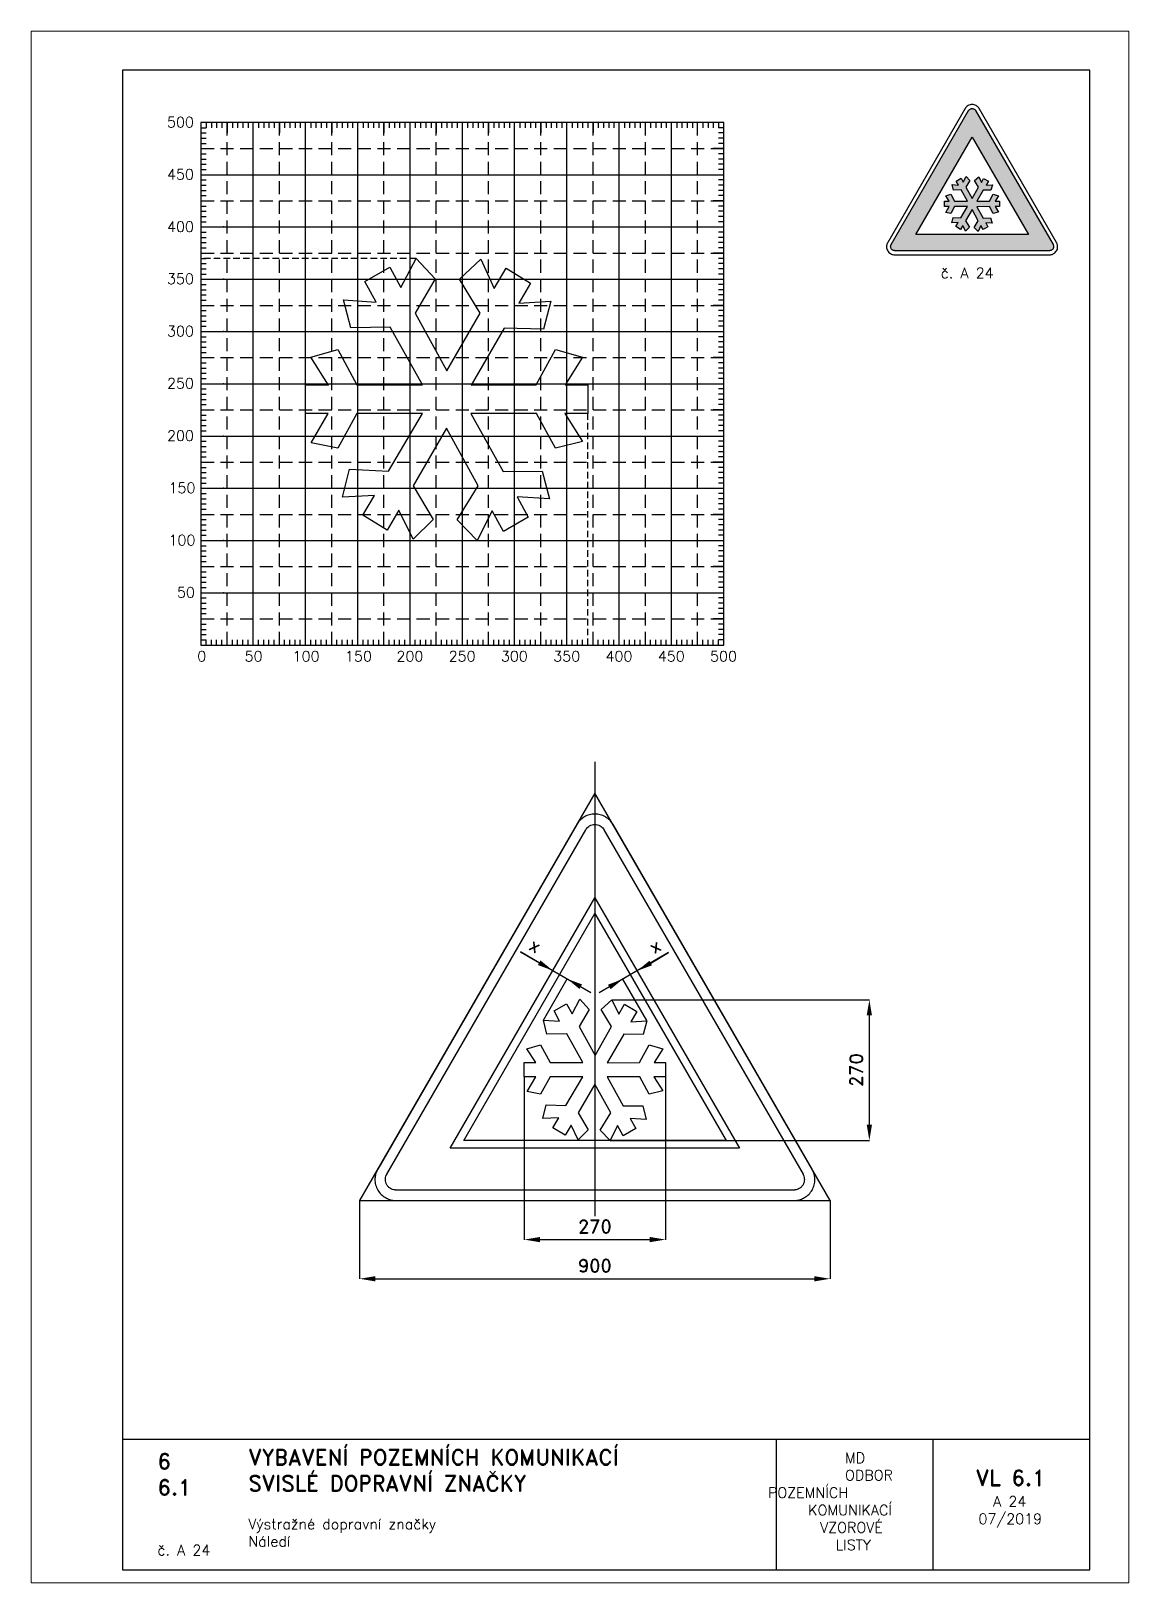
# Paper-space layout 'A 24' of a CAD drawing. Header units: millimetres. Extents: x 0 to 210, y 0 to 297.
# The model-space entities are those that its viewports show. They can reach past a viewport. Long polylines and large blocks are cut down to what shows.
import ezdxf

# ---------------------------------------------------------------- set-up
doc = ezdxf.new("R2010")
doc.units = ezdxf.units.MM
doc.header["$LTSCALE"] = 5
doc.linetypes.add('ČERCHOVANÁX2', pattern=[2, 1, -0.5, 0, -0.5])
doc.linetypes.add('ČÁRKOVANÁX2', pattern=[1.5, 1, -0.5])
for name, color, linetype in [('Kóty', 2, 'Continuous'), ('Pomocná', 2, 'Continuous'), ('Rozpiska', 7, 'Continuous'), ('Značka', 7, 'Continuous')]:
    doc.layers.add(name, color=color, linetype=linetype)
doc.layers.add('Rámeček', color=6, linetype='Continuous', plot=False)
doc.styles.get("Standard").update_dxf_attribs({"font": 'romand.shx', "height": 25})
doc.dimstyles.get("Standard").update_dxf_attribs({"dimtxt": 25, "dimasz": 30, "dimexe": 0.18, "dimexo": 0.0625, "dimgap": 12.5, "dimtad": 1, "dimdec": 0, "dimzin": 0, "dimdsep": 46, "dimtxsty": 'Standard', "dimcen": 0.09, "dimadec": 0, "dimazin": 0, "dimtfac": 1, "dimtdec": 0, "dimtofl": 0, "dimtmove": 0, "dimatfit": 3, "dimfxl": 1, "dimtolj": 1, "dimtzin": 0, "dimarcsym": 0})

psp = doc.layouts.new('A 24')

# ---------------------------------------------------------------- texts
at = {"layer": 'Pomocná', "char_height": 2, "attachment_point": 1}
for s, insert in [('\\pi1.41968;500', (24.59, 280.57)), ('\\pi1.41968;450', (24.59, 270.57)), ('\\pi1.41968;400', (24.59, 260.57)), ('\\pi1.41968;350', (24.59, 250.57)), ('\\pi1.41968;300', (24.59, 240.57)), ('\\pi1.41968;250', (24.59, 230.57)), ('\\pi1.41968;200', (24.59, 220.57)), ('\\pi1.70539;150', (24.59, 210.57)), ('\\pi1.70539;100', (24.59, 200.57)), ('\\pi3.32444;50', (24.59, 190.57)), ('\\pi2.6146;0', (29.18, 178.35)), ('\\pi1.66222;50', (39.19, 178.35)), ('\\pi0.85269;100', (49.18, 178.35)), ('\\pi0.85269;150', (59.21, 178.35)), ('\\pi0.70984;200', (69.18, 178.35)), ('\\pi0.70984;250', (79.17, 178.35)), ('\\pi0.70984;300', (89.16, 178.35)), ('\\pi0.70984;350', (99.18, 178.35)), ('\\pi0.70984;400', (109.17, 178.35)), ('\\pi0.70984;450', (119.18, 178.35)), ('\\pi0.70984;500', (129.17, 178.35))]:
    psp.add_mtext_dynamic_manual_height_columns(s, width=6.5625, gutter_width=100, heights=[0], dxfattribs=dict(at, insert=insert))
at = {"layer": 'Rozpiska', "color": 7, "attachment_point": 1}
for s, width, heights, insert, char_height in [('{\\C6;č. A 24}', 12.0077, [2.67], (174, 251.69), 2), ('6', 149.0422, [0], (24.17, 24.77), 3), ('{\\C6;VYBAVENÍ POZEMNÍCH KOMUNIKACÍ\\P}SVISLÉ DOPRAVNÍ ZNAČKY{\\H1.34524x; }', 149.0422, [0], (41.56, 25.56), 3), ('\\pi14.7414;{\\C6;MD\\P\\pi2.36044;}ODBOR POZEMNÍCH{\\H1.57143x; }\\P\\pi7.69378;KOMUNIKACÍ{\\H1.5x; }\\P\\pi9.97949;{\\C6;VZOROVÉ\\H1.47619x; \\H0.67742x;\\P\\pi12.93187;LISTY\\H1.26984x; }', 33.1018, [0], (140.95, 24.95), 2), ('\\pi1.03113;{\\H1.5x;\\C6;VL 6.1\\P\\pi4.36444;\\H0.66667x;A 24\\H1.66666x; \\H0.6x;\\P\\pi1.5549;07/2019\\H1.80159x; }', 16.0623, [0], (179.66, 21.61), 2), ('6.1', 149.0422, [0], (24.17, 19.78), 3), ('{\\C6;Výstražné dopravní značky\\P}Náledí{\\H1.83333x; }', 149.0422, [0], (41.56, 12.29), 2), ('{\\C6;č. A 24}', 12.3298, [2.67], (24.17, 7.28), 2)]:
    psp.add_mtext_dynamic_manual_height_columns(s, width=width, gutter_width=100, heights=heights, dxfattribs=dict(at, insert=insert, char_height=char_height))

msp = doc.modelspace()

# ---------------------------------------------------------------- texts
at = {"layer": 'Kóty', "char_height": 25, "attachment_point": 5}
for insert, rotation in [((306.5, 487.8), 329.9999), ((535.1, 487), 30.0001)]:
    msp.add_mtext('\\A1;x', dxfattribs=dict(at, insert=insert, rotation=rotation))

# ---------------------------------------------------------------- blocks, each defined once
blk = doc.blocks.new('*D0')
at = {"layer": 'Defpoints', "color": 0, "transparency": 16777216}
for p in [(285.7, 236.7), (555.7, 236.7), (555.7, -74.9)]:
    blk.add_point(p, dxfattribs=at)
at = {"layer": 'Kóty', "color": 0, "lineweight": -2, "transparency": 16777216}
for p, q in [((285.7, 236.6), (285.7, -75.1)), ((555.7, 236.6), (555.7, -75.1)), ((315.7, -74.9), (525.7, -74.9))]:
    blk.add_line(p, q, dxfattribs=at)
at = {"layer": 'Kóty', "color": 0, "transparency": 16777216}
for points in [[(315.7, -69.9), (315.7, -79.9), (285.7, -74.9)], [(525.7, -69.9), (525.7, -79.9), (555.7, -74.9)]]:
    blk.add_solid(points, dxfattribs=at)
at = {"layer": 'Kóty', "color": 0, "transparency": 16777216, "insert": (420.7, -49.9), "char_height": 25, "attachment_point": 5}
blk.add_mtext('\\A1;270', dxfattribs=at)
blk = doc.blocks.new('*D1')
at = {"layer": 'Defpoints', "color": 0, "transparency": 16777216}
for p in [(-29.3, 0), (870.7, 0), (870.7, -149.9)]:
    blk.add_point(p, dxfattribs=at)
at = {"layer": 'Kóty', "color": 0, "lineweight": -2, "transparency": 16777216}
for p, q in [((-29.3, -0.1), (-29.3, -150.1)), ((870.7, -0.1), (870.7, -150.1)), ((0.7, -149.9), (840.7, -149.9))]:
    blk.add_line(p, q, dxfattribs=at)
at = {"layer": 'Kóty', "color": 0, "transparency": 16777216}
for points in [[(0.7, -144.9), (0.7, -154.9), (-29.3, -149.9)], [(840.7, -144.9), (840.7, -154.9), (870.7, -149.9)]]:
    blk.add_solid(points, dxfattribs=at)
at = {"layer": 'Kóty', "color": 0, "transparency": 16777216, "insert": (420.7, -124.9), "char_height": 25, "attachment_point": 5}
blk.add_mtext('\\A1;900', dxfattribs=at)
blk = doc.blocks.new('*D2')
at = {"layer": 'Defpoints', "color": 0, "transparency": 16777216}
for p in [(453.4, 384.2), (945.7, 384.2), (450, 115)]:
    blk.add_point(p, dxfattribs=at)
at = {"layer": 'Kóty', "color": 0, "lineweight": -2, "transparency": 16777216}
for p, q in [((453.5, 384.2), (945.9, 384.2)), ((945.7, 145), (945.7, 354.2)), ((450, 115), (945.9, 115))]:
    blk.add_line(p, q, dxfattribs=at)
at = {"layer": 'Kóty', "color": 0, "transparency": 16777216}
for points in [[(940.7, 354.2), (950.7, 354.2), (945.7, 384.2)], [(940.7, 145), (950.7, 145), (945.7, 115)]]:
    blk.add_solid(points, dxfattribs=at)
at = {"layer": 'Kóty', "color": 0, "transparency": 16777216, "insert": (920.7, 249.6), "char_height": 25, "attachment_point": 5, "rotation": 90}
blk.add_mtext('\\A1;270', dxfattribs=at)

# ---------------------------------------------------------------- dimensions: what is measured, and where the dimension line sits
at = {"layer": 'Kóty'}
dim = msp.add_linear_dim(base=(945.7, 384.2), p1=(450, 115), p2=(453.4, 384.2), angle=90, text='270', dimstyle='Standard', dxfattribs=at)
dim.commit()
dim.dimension.update_dxf_attribs({"geometry": '*D2', "text_midpoint": (920.7, 249.6)})
for base, p1, p2, picture, middle in [((555.7, -74.9), (285.7, 236.7), (555.7, 236.7), '*D0', (420.7, -49.9)), ((870.7, -149.9), (-29.3, 0), (870.7, 0), '*D1', (420.7, -124.9))]:
    dim = msp.add_linear_dim(base=base, p1=p1, p2=p2, dimstyle='Standard', dxfattribs=at)
    dim.commit()
    dim.dimension.update_dxf_attribs({"geometry": picture, "text_midpoint": middle})

# ---------------------------------------------------------------- linework, layer by layer
at = {"layer": 'Kóty'}
for p, q in [((278.2, 475.7), (412.8, 398)), ((314.2, 454.9), (278.2, 475.7)), ((561.8, 474.2), (428.6, 397.3)), ((527.5, 454.4), (561.8, 474.2)), ((322.2, 345.3), (367.8, 424.2)), ((520.1, 344.1), (474.1, 423.8))]:
    msp.add_line(p, q, dxfattribs=at)
for points in [[(316.7, 459.3), (311.7, 450.6), (340.2, 439.9)], [(525, 458.7), (530, 450.1), (501.6, 439.4)], [(396.2, 413.4), (391.2, 404.7), (367.7, 424.1)], [(445.8, 412.9), (450.8, 404.3), (474.2, 423.6)]]:
    msp.add_solid(points, dxfattribs=at)
at = {"layer": 'Značka', "color": 6, "linetype": 'ČERCHOVANÁX2', "lineweight": 25, "ltscale": 5}
msp.add_line((420.7, 839.7), (420.7, -30.3), dxfattribs=at)
at = {"layer": 'Značka', "color": 6, "linetype": 'ČÁRKOVANÁX2', "ltscale": 2.5}
for points in [[(870.7, 0), (420.7, 779.4), (-29.3, 0)], [(169.9, 114.9), (420.7, 549.4), (671.5, 114.9)]]:
    msp.add_lwpolyline(points, close=True, dxfattribs=at)
at = {"layer": 'Značka', "color": 5}
msp.add_lwpolyline([(836.1, 60), (455.4, 719.4), (454.2, 721.2, 0.010748), (453.1, 722.9, 0.055773), (447.5, 729.2, 0.055979), (440.7, 734.1, 0.069561), (431.1, 738.1, 0.069791), (420.7, 739.4, 0.069502), (410.4, 738.1, 0.067732), (400.7, 734.1, 0.055944), (393.9, 729.2, 0.061133), (388.4, 722.9, 0.012257), (387.2, 721.2), (386.1, 719.4), (5.4, 60, 0.003576), (4.4, 58.1, 0.010722), (3.5, 56.3, 0.055711), (0.8, 48.4, 0.055985), (0, 40, 0.069591), (1.3, 29.6, 0.069767), (5.4, 20, 0.069481), (11.7, 11.7, 0.067775), (20, 5.4, 0.055964), (27.6, 1.9, 0.061097), (35.8, 0.2, 0.01224), (37.9, 0.1, 0.004081), (40, 0), (801.4, 0, 0.003581), (803.5, 0.1, 0.010743), (805.6, 0.2, 0.055797), (813.8, 1.9, 0.055991), (821.4, 5.4, 0.069582), (829.8, 11.7, 0.069787), (836.1, 20, 0.069497), (840.1, 29.6, 0.067792), (841.4, 40, 0.055928), (840.6, 48.4, 0.060939), (838, 56.3), (837.1, 58.1), (836.1, 60)], format="xyb", dxfattribs=at)
at = {"layer": 'Značka', "color": 1}
msp.add_lwpolyline([(801.4, 20), (40, 20, -0.003586), (39, 20, -0.010756), (37.9, 20.1, -0.05582), (33.8, 20.9, -0.05597), (30, 22.7, -0.06955), (25.8, 25.8, -0.069786), (22.7, 30, -0.069503), (20.7, 34.8, -0.067814), (20, 40, -0.055933), (20.4, 44.2, -0.060881), (21.7, 48.1, -0.012187), (22.2, 49.1, -0.00406), (22.7, 50), (403.4, 709.4), (404, 710.3), (404.5, 711.2, -0.055851), (407.3, 714.3, -0.05603), (410.7, 716.7, -0.069574), (415.5, 718.8, -0.069723), (420.7, 719.4, -0.069439), (425.9, 718.8, -0.067755), (430.7, 716.7, -0.055971), (434.1, 714.3, -0.061159), (436.9, 711.2), (437.5, 710.3), (438, 709.4), (818.8, 50), (819.2, 49.1), (819.7, 48.1, -0.055637), (821, 44.2, -0.055928), (821.4, 40, -0.069571), (820.8, 34.8, -0.069825), (818.8, 30, -0.069532), (815.6, 25.8, -0.067733), (811.4, 22.7, -0.055923), (807.6, 20.9, -0.061121), (803.5, 20.1, -0.012253), (802.5, 20, -0.004086), (801.4, 20)], format="xyb", dxfattribs=at)
msp.add_lwpolyline([(143.9, 100), (420.7, 579.4), (697.5, 100), (143.9, 100)], dxfattribs=at)
at = {"layer": 'Značka', "color": 5}
msp.add_lwpolyline([(489.7, 342), (520.2, 344), (513.3, 317.3), (475.8, 318.1), (444.2, 263.5), (506.3, 263.9), (524.6, 297.7), (550.7, 290.4), (533.9, 263.9), (555.7, 263.9), (555.7, 236.7), (533.7, 236.7), (550.5, 209.6), (524.8, 203.3), (506.5, 236.7), (444, 236.5), (474.7, 180.9), (512.1, 181.3), (519, 154.8), (488, 156.8), (498.8, 137.4), (475, 123.6), (464.2, 143.3), (450, 115), (430.9, 134.8), (450.9, 167.4), (420.4, 222.5), (388.6, 167.4), (407.7, 135), (388.6, 116.2), (375.1, 144.1), (363.9, 125), (340.5, 139.1), (351.7, 158.2), (321, 156.6), (327.6, 183.3), (365.2, 181.5), (397.5, 236.7), (334.9, 236.7), (316.6, 203.3), (291.1, 208.4), (307.5, 236.7), (285.7, 236.7), (285.7, 263.9), (307.7, 263.7), (290.7, 290.4), (316.8, 297.7), (334.9, 263.9), (397.5, 263.9), (366.8, 319.1), (328.9, 318.5), (322.2, 345.2), (353.3, 343.2), (342.5, 362.8), (366.2, 376.4), (377, 356.9), (391.7, 385), (409.8, 365.4), (390.5, 332.6), (421, 277.5), (452.7, 332.6), (433, 365.2), (453.4, 384.2), (466.2, 356.2), (477.5, 375.6), (500.9, 361.3), (489.7, 342)], dxfattribs=at)

msp.set_redraw_order([(e.dxf.handle, doc.entitydb.next_handle()) for e in msp.query("TEXT MTEXT ATTDEF DIMENSION ARC_DIMENSION")])  # texts and dimensions are drawn at this point

# ---------------------------------------------------------------- hatches: boundary and pattern name
at = {"layer": 'Značka'}
h = psp.add_hatch(color=10, dxfattribs=at)
h.dxf.hatch_style = 1
h.paths.add_polyline_path([(169.24, 258.08), (180, 276.72), (190.76, 258.08)], flags=16)
edge = h.paths.add_edge_path()
edge.add_line((194.81, 254.96), (165.19, 254.96))
edge.add_arc((165.28, 257.8), 2.84, 267.4279, 268.2497, ccw=False)
edge.add_arc((165.2, 255.91), 0.947, 264.9636, 267.4286, ccw=False)
edge.add_arc((165.18, 255.69), 0.729, 252.0002, 264.7801, ccw=False)
edge.add_arc((165.18, 255.7), 0.731, 239.2368, 252.0508, ccw=False)
edge.add_arc((165.16, 255.71), 0.734, 224.9741, 240.8881, ccw=False)
edge.add_arc((165.16, 255.71), 0.732, 209.0808, 225.0485, ccw=False)
edge.add_arc((165.15, 255.73), 0.734, 194.8816, 210.7849, ccw=False)
edge.add_arc((165.17, 255.73), 0.753, 179.4178, 194.9358, ccw=False)
edge.add_arc((165.15, 255.76), 0.733, 168.2202, 181.0258, ccw=False)
edge.add_arc((165.09, 255.77), 0.668, 154.3449, 168.2807, ccw=False)
edge.add_arc((165.24, 255.71), 0.836, 152.5643, 155.3573, ccw=False)
edge.add_arc((166.73, 254.94), 2.51, 151.6364, 152.5668, ccw=False)
edge.add_line((164.52, 256.13), (179.33, 281.78))
edge.add_line((179.33, 281.78), (179.35, 281.81))
edge.add_line((179.35, 281.81), (179.37, 281.84))
edge.add_arc((179.97, 281.42), 0.728, 132.0175, 144.8044, ccw=False)
edge.add_arc((179.97, 281.42), 0.731, 119.2221, 132.0499, ccw=False)
edge.add_arc((179.99, 281.43), 0.734, 104.9611, 120.8806, ccw=False)
edge.add_arc((179.99, 281.43), 0.732, 89.0816, 105.0351, ccw=False)
edge.add_arc((180.01, 281.43), 0.734, 74.8911, 90.7799, ccw=False)
edge.add_arc((180.01, 281.41), 0.754, 59.4433, 74.9479, ccw=False)
edge.add_arc((180.03, 281.42), 0.733, 48.2326, 61.0468, ccw=False)
edge.add_arc((180.08, 281.47), 0.665, 34.2949, 48.2941, ccw=False)
edge.add_line((180.63, 281.84), (180.65, 281.81))
edge.add_line((180.65, 281.81), (180.67, 281.78))
edge.add_line((180.67, 281.78), (195.48, 256.13))
edge.add_line((195.48, 256.13), (195.5, 256.1))
edge.add_line((195.5, 256.1), (195.52, 256.06))
edge.add_arc((194.85, 255.75), 0.731, 12.0134, 24.7513, ccw=False)
edge.add_arc((194.85, 255.75), 0.732, -0.7539, 12.0504, ccw=False)
edge.add_arc((194.85, 255.73), 0.734, -15.0136, 0.9053, ccw=False)
edge.add_arc((194.85, 255.73), 0.731, 329.0775, 345.0543, ccw=False)
edge.add_arc((194.84, 255.71), 0.733, 314.8753, 330.7852, ccw=False)
edge.add_arc((194.82, 255.73), 0.754, 299.4286, 314.9281, ccw=False)
edge.add_arc((194.82, 255.7), 0.733, 288.2355, 301.0387, ccw=False)
edge.add_arc((194.84, 255.63), 0.665, 274.3079, 288.2985, ccw=False)
edge.add_arc((194.81, 255.8), 0.831, 272.5156, 275.3236, ccw=False)
edge.add_arc((194.74, 257.45), 2.49, 271.5795, 272.516, ccw=False)
h = psp.add_hatch(color=249, dxfattribs=at)
h.dxf.hatch_style = 1
h.paths.add_polyline_path([(182.68, 267.49), (183.87, 267.56), (183.6, 266.53), (182.14, 266.56), (180.91, 264.44), (183.33, 264.45), (184.04, 265.76), (185.05, 265.48), (184.4, 264.45), (185.25, 264.45), (185.25, 263.39), (184.39, 263.39), (185.05, 262.34), (184.05, 262.09), (183.34, 263.39), (180.9, 263.38), (182.1, 261.22), (183.55, 261.24), (183.82, 260.21), (182.62, 260.28), (183.04, 259.53), (182.11, 259), (181.69, 259.76), (181.14, 258.66), (180.39, 259.43), (181.17, 260.7), (179.99, 262.84), (178.75, 260.7), (179.49, 259.44), (178.75, 258.71), (178.23, 259.79), (177.79, 259.05), (176.88, 259.6), (177.32, 260.34), (176.12, 260.28), (176.38, 261.31), (177.84, 261.25), (179.1, 263.39), (176.66, 263.39), (175.95, 262.09), (174.96, 262.29), (175.6, 263.39), (174.75, 263.39), (174.75, 264.45), (175.61, 264.44), (174.95, 265.48), (175.96, 265.76), (176.66, 264.45), (179.1, 264.45), (177.9, 266.6), (176.43, 266.57), (176.17, 267.61), (177.38, 267.53), (176.96, 268.3), (177.88, 268.82), (178.3, 268.07), (178.87, 269.16), (179.58, 268.4), (178.83, 267.12), (180.01, 264.98), (181.24, 267.12), (180.48, 268.39), (181.27, 269.13), (181.77, 268.04), (182.21, 268.79), (183.12, 268.24)])

# ---------------------------------------------------------------- linework, layer by layer
psp.add_line((32.5, 179.5), (37.5, 179.5))
at = {"layer": 'Pomocná'}
for p, q in [((33.5, 279.5), (33.5, 278.5)), ((34.5, 279.5), (34.5, 278.5)), ((35.5, 279.5), (35.5, 278.5)), ((36.5, 279.5), (36.5, 278.5)), ((37.5, 279.5), (37.5, 277.5)), ((38.5, 279.5), (38.5, 278.5)), ((39.5, 279.5), (39.5, 278.5)), ((40.5, 279.5), (40.5, 278.5)), ((41.5, 279.5), (41.5, 278.5)), ((43.5, 279.5), (43.5, 278.5)), ((44.5, 279.5), (44.5, 278.5)), ((45.5, 279.5), (45.5, 278.5)), ((46.5, 279.5), (46.5, 278.5)), ((47.5, 279.5), (47.5, 277.5)), ((48.5, 279.5), (48.5, 278.5)), ((49.5, 279.5), (49.5, 278.5)), ((50.5, 279.5), (50.5, 278.5)), ((51.5, 279.5), (51.5, 278.5)), ((53.5, 279.5), (53.5, 278.5)), ((54.5, 279.5), (54.5, 278.5)), ((55.5, 279.5), (55.5, 278.5)), ((56.5, 279.5), (56.5, 278.5)), ((57.5, 279.5), (57.5, 277.5)), ((58.5, 279.5), (58.5, 278.5)), ((59.5, 279.5), (59.5, 278.5)), ((60.5, 279.5), (60.5, 278.5)), ((61.5, 279.5), (61.5, 278.5)), ((63.5, 279.5), (63.5, 278.5)), ((64.5, 279.5), (64.5, 278.5)), ((65.5, 279.5), (65.5, 278.5)), ((66.5, 279.5), (66.5, 278.5)), ((67.5, 279.5), (67.5, 277.5)), ((68.5, 279.5), (68.5, 278.5)), ((69.5, 279.5), (69.5, 278.5)), ((70.5, 279.5), (70.5, 278.5)), ((71.5, 279.5), (71.5, 278.5)), ((73.5, 279.5), (73.5, 278.5)), ((74.5, 279.5), (74.5, 278.5)), ((75.5, 279.5), (75.5, 278.5)), ((76.5, 279.5), (76.5, 278.5)), ((77.5, 279.5), (77.5, 277.5)), ((78.5, 279.5), (78.5, 278.5)), ((79.5, 279.5), (79.5, 278.5)), ((80.5, 279.5), (80.5, 278.5)), ((81.5, 279.5), (81.5, 278.5)), ((83.5, 279.5), (83.5, 278.5)), ((84.5, 279.5), (84.5, 278.5)), ((85.5, 279.5), (85.5, 278.5)), ((86.5, 279.5), (86.5, 278.5)), ((87.5, 279.5), (87.5, 277.5)), ((88.5, 279.5), (88.5, 278.5)), ((89.5, 279.5), (89.5, 278.5)), ((90.5, 279.5), (90.5, 278.5)), ((91.5, 279.5), (91.5, 278.5)), ((93.5, 279.5), (93.5, 278.5)), ((94.5, 279.5), (94.5, 278.5)), ((95.5, 279.5), (95.5, 278.5)), ((96.5, 279.5), (96.5, 278.5)), ((97.5, 279.5), (97.5, 277.5)), ((98.5, 279.5), (98.5, 278.5)), ((99.5, 279.5), (99.5, 278.5)), ((100.5, 279.5), (100.5, 278.5)), ((101.5, 279.5), (101.5, 278.5)), ((103.5, 279.5), (103.5, 278.5)), ((104.5, 279.5), (104.5, 278.5)), ((105.5, 279.5), (105.5, 278.5)), ((106.5, 279.5), (106.5, 278.5)), ((107.5, 279.5), (107.5, 277.5)), ((108.5, 279.5), (108.5, 278.5)), ((109.5, 279.5), (109.5, 278.5)), ((110.5, 279.5), (110.5, 278.5)), ((111.5, 279.5), (111.5, 278.5)), ((113.5, 279.5), (113.5, 278.5)), ((114.5, 279.5), (114.5, 278.5)), ((115.5, 279.5), (115.5, 278.5)), ((116.5, 279.5), (116.5, 278.5)), ((118.5, 279.5), (118.5, 278.5)), ((119.5, 279.5), (119.5, 278.5)), ((120.5, 279.5), (120.5, 278.5)), ((121.5, 279.5), (121.5, 278.5)), ((123.5, 279.5), (123.5, 278.5)), ((124.5, 279.5), (124.5, 278.5)), ((125.5, 279.5), (125.5, 278.5)), ((126.5, 279.5), (126.5, 278.5)), ((128.5, 279.5), (128.5, 278.5)), ((129.5, 279.5), (129.5, 278.5)), ((130.5, 279.5), (130.5, 278.5)), ((131.5, 279.5), (131.5, 278.5)), ((32.5, 278.5), (33.5, 278.5)), ((32.5, 277.5), (33.5, 277.5)), ((32.5, 276.5), (33.5, 276.5)), ((132.5, 278.5), (131.5, 278.5)), ((132.5, 277.5), (131.5, 277.5)), ((132.5, 276.5), (131.5, 276.5)), ((32.5, 275.5), (33.5, 275.5)), ((32.5, 274.5), (34.5, 274.5)), ((32.5, 273.5), (33.5, 273.5)), ((132.5, 274.5), (130.5, 274.5)), ((132.5, 275.5), (131.5, 275.5)), ((132.5, 273.5), (131.5, 273.5)), ((32.5, 272.5), (33.5, 272.5)), ((32.5, 271.5), (33.5, 271.5)), ((32.5, 270.5), (33.5, 270.5)), ((132.5, 272.5), (131.5, 272.5)), ((132.5, 271.5), (131.5, 271.5)), ((132.5, 270.5), (131.5, 270.5)), ((32.5, 268.5), (33.5, 268.5)), ((32.5, 267.5), (33.5, 267.5)), ((132.5, 268.5), (131.5, 268.5)), ((132.5, 267.5), (131.5, 267.5)), ((32.5, 266.5), (33.5, 266.5)), ((32.5, 265.5), (33.5, 265.5)), ((32.5, 264.5), (34.5, 264.5)), ((132.5, 264.5), (130.5, 264.5)), ((132.5, 266.5), (131.5, 266.5)), ((132.5, 265.5), (131.5, 265.5)), ((32.5, 263.5), (33.5, 263.5)), ((32.5, 262.5), (33.5, 262.5)), ((32.5, 261.5), (33.5, 261.5)), ((132.5, 263.5), (131.5, 263.5)), ((132.5, 262.5), (131.5, 262.5)), ((132.5, 261.5), (131.5, 261.5)), ((32.5, 260.5), (33.5, 260.5)), ((32.5, 258.5), (33.5, 258.5)), ((132.5, 260.5), (131.5, 260.5)), ((132.5, 258.5), (131.5, 258.5)), ((32.5, 257.5), (33.5, 257.5)), ((32.5, 256.5), (33.5, 256.5)), ((32.5, 255.5), (33.5, 255.5)), ((132.5, 257.5), (131.5, 257.5)), ((132.5, 256.5), (131.5, 256.5)), ((132.5, 255.5), (131.5, 255.5)), ((32.5, 254.5), (34.5, 254.5)), ((32.5, 253.5), (33.5, 253.5)), ((32.5, 252.5), (33.5, 252.5)), ((132.5, 254.5), (130.5, 254.5)), ((132.5, 253.5), (131.5, 253.5)), ((132.5, 252.5), (131.5, 252.5)), ((32.5, 251.5), (33.5, 251.5)), ((32.5, 250.5), (33.5, 250.5)), ((132.5, 251.5), (131.5, 251.5)), ((132.5, 250.5), (131.5, 250.5)), ((32.5, 248.5), (33.5, 248.5)), ((32.5, 247.5), (33.5, 247.5)), ((132.5, 248.5), (131.5, 248.5)), ((132.5, 247.5), (131.5, 247.5)), ((32.5, 246.5), (33.5, 246.5)), ((32.5, 245.5), (33.5, 245.5)), ((32.5, 244.5), (34.5, 244.5)), ((132.5, 244.5), (130.5, 244.5)), ((132.5, 246.5), (131.5, 246.5)), ((132.5, 245.5), (131.5, 245.5)), ((32.5, 243.5), (33.5, 243.5)), ((32.5, 242.5), (33.5, 242.5)), ((32.5, 241.5), (33.5, 241.5)), ((132.5, 243.5), (131.5, 243.5)), ((132.5, 242.5), (131.5, 242.5)), ((132.5, 241.5), (131.5, 241.5)), ((32.5, 240.5), (33.5, 240.5)), ((32.5, 238.5), (33.5, 238.5)), ((132.5, 240.5), (131.5, 240.5)), ((132.5, 238.5), (131.5, 238.5)), ((32.5, 237.5), (33.5, 237.5)), ((32.5, 236.5), (33.5, 236.5)), ((32.5, 235.5), (33.5, 235.5)), ((132.5, 237.5), (131.5, 237.5)), ((132.5, 236.5), (131.5, 236.5)), ((132.5, 235.5), (131.5, 235.5)), ((32.5, 234.5), (34.5, 234.5)), ((32.5, 233.5), (33.5, 233.5)), ((32.5, 232.5), (33.5, 232.5)), ((132.5, 234.5), (130.5, 234.5)), ((132.5, 233.5), (131.5, 233.5)), ((132.5, 232.5), (131.5, 232.5)), ((32.5, 231.5), (33.5, 231.5)), ((32.5, 230.5), (33.5, 230.5)), ((132.5, 231.5), (131.5, 231.5)), ((132.5, 230.5), (131.5, 230.5)), ((32.5, 228.5), (33.5, 228.5)), ((32.5, 227.5), (33.5, 227.5)), ((32.5, 226.5), (33.5, 226.5)), ((132.5, 228.5), (131.5, 228.5)), ((132.5, 227.5), (131.5, 227.5)), ((132.5, 226.5), (131.5, 226.5)), ((32.5, 225.5), (33.5, 225.5)), ((32.5, 224.5), (34.5, 224.5)), ((32.5, 223.5), (33.5, 223.5)), ((132.5, 224.5), (130.5, 224.5)), ((132.5, 225.5), (131.5, 225.5)), ((132.5, 223.5), (131.5, 223.5)), ((32.5, 222.5), (33.5, 222.5)), ((32.5, 221.5), (33.5, 221.5)), ((32.5, 220.5), (33.5, 220.5)), ((132.5, 222.5), (131.5, 222.5)), ((132.5, 221.5), (131.5, 221.5)), ((132.5, 220.5), (131.5, 220.5)), ((32.5, 218.5), (33.5, 218.5)), ((32.5, 217.5), (33.5, 217.5)), ((132.5, 218.5), (131.5, 218.5)), ((132.5, 217.5), (131.5, 217.5)), ((32.5, 216.5), (33.5, 216.5)), ((32.5, 215.5), (33.5, 215.5)), ((32.5, 214.5), (34.5, 214.5)), ((132.5, 214.5), (130.5, 214.5)), ((132.5, 216.5), (131.5, 216.5)), ((132.5, 215.5), (131.5, 215.5)), ((32.5, 213.5), (33.5, 213.5)), ((32.5, 212.5), (33.5, 212.5)), ((32.5, 211.5), (33.5, 211.5)), ((132.5, 213.5), (131.5, 213.5)), ((132.5, 212.5), (131.5, 212.5)), ((132.5, 211.5), (131.5, 211.5)), ((32.5, 210.5), (33.5, 210.5)), ((32.5, 208.5), (33.5, 208.5)), ((132.5, 210.5), (131.5, 210.5)), ((132.5, 208.5), (131.5, 208.5)), ((32.5, 207.5), (33.5, 207.5)), ((32.5, 206.5), (33.5, 206.5)), ((32.5, 205.5), (33.5, 205.5)), ((132.5, 207.5), (131.5, 207.5)), ((132.5, 206.5), (131.5, 206.5)), ((132.5, 205.5), (131.5, 205.5)), ((32.5, 204.5), (34.5, 204.5)), ((32.5, 203.5), (33.5, 203.5)), ((32.5, 202.5), (33.5, 202.5)), ((132.5, 204.5), (130.5, 204.5)), ((132.5, 203.5), (131.5, 203.5)), ((132.5, 202.5), (131.5, 202.5)), ((32.5, 201.5), (33.5, 201.5)), ((32.5, 200.5), (33.5, 200.5)), ((132.5, 201.5), (131.5, 201.5)), ((132.5, 200.5), (131.5, 200.5)), ((32.5, 198.5), (33.5, 198.5)), ((32.5, 197.5), (33.5, 197.5)), ((32.5, 196.5), (33.5, 196.5)), ((132.5, 198.5), (131.5, 198.5)), ((132.5, 197.5), (131.5, 197.5)), ((132.5, 196.5), (131.5, 196.5)), ((32.5, 195.5), (33.5, 195.5)), ((32.5, 194.5), (34.5, 194.5)), ((32.5, 193.5), (33.5, 193.5)), ((132.5, 194.5), (130.5, 194.5)), ((132.5, 195.5), (131.5, 195.5)), ((132.5, 193.5), (131.5, 193.5)), ((32.5, 192.5), (33.5, 192.5)), ((32.5, 191.5), (33.5, 191.5)), ((32.5, 190.5), (33.5, 190.5)), ((132.5, 192.5), (131.5, 192.5)), ((132.5, 191.5), (131.5, 191.5)), ((132.5, 190.5), (131.5, 190.5)), ((32.5, 188.5), (33.5, 188.5)), ((32.5, 187.5), (33.5, 187.5)), ((132.5, 188.5), (131.5, 188.5)), ((132.5, 187.5), (131.5, 187.5)), ((32.5, 186.5), (33.5, 186.5)), ((32.5, 185.5), (33.5, 185.5)), ((32.5, 184.5), (34.5, 184.5)), ((132.5, 184.5), (130.5, 184.5)), ((132.5, 186.5), (131.5, 186.5)), ((132.5, 185.5), (131.5, 185.5)), ((32.5, 183.5), (33.5, 183.5)), ((32.5, 182.5), (33.5, 182.5)), ((32.5, 181.5), (33.5, 181.5)), ((37.5, 179.5), (37.5, 181.5)), ((47.5, 179.5), (47.5, 181.5)), ((57.5, 179.5), (57.5, 181.5)), ((67.5, 179.5), (67.5, 181.5)), ((77.5, 179.5), (77.5, 181.5)), ((87.5, 179.5), (87.5, 181.5)), ((97.5, 179.5), (97.5, 181.5)), ((107.5, 179.5), (107.5, 181.5)), ((117.5, 179.5), (117.5, 181.5)), ((127.5, 179.5), (127.5, 181.5)), ((132.5, 183.5), (131.5, 183.5)), ((132.5, 182.5), (131.5, 182.5)), ((132.5, 181.5), (131.5, 181.5)), ((32.5, 180.5), (33.5, 180.5)), ((33.5, 179.5), (33.5, 180.5)), ((34.5, 179.5), (34.5, 180.5)), ((35.5, 179.5), (35.5, 180.5)), ((36.5, 179.5), (36.5, 180.5)), ((38.5, 179.5), (38.5, 180.5)), ((39.5, 179.5), (39.5, 180.5)), ((40.5, 179.5), (40.5, 180.5)), ((41.5, 179.5), (41.5, 180.5)), ((43.5, 179.5), (43.5, 180.5)), ((44.5, 179.5), (44.5, 180.5)), ((45.5, 179.5), (45.5, 180.5)), ((46.5, 179.5), (46.5, 180.5)), ((48.5, 179.5), (48.5, 180.5)), ((49.5, 179.5), (49.5, 180.5)), ((50.5, 179.5), (50.5, 180.5)), ((51.5, 179.5), (51.5, 180.5)), ((53.5, 179.5), (53.5, 180.5)), ((54.5, 179.5), (54.5, 180.5)), ((55.5, 179.5), (55.5, 180.5)), ((56.5, 179.5), (56.5, 180.5)), ((58.5, 179.5), (58.5, 180.5)), ((59.5, 179.5), (59.5, 180.5)), ((60.5, 179.5), (60.5, 180.5)), ((61.5, 179.5), (61.5, 180.5)), ((63.5, 179.5), (63.5, 180.5)), ((64.5, 179.5), (64.5, 180.5)), ((65.5, 179.5), (65.5, 180.5)), ((66.5, 179.5), (66.5, 180.5)), ((68.5, 179.5), (68.5, 180.5)), ((69.5, 179.5), (69.5, 180.5)), ((70.5, 179.5), (70.5, 180.5)), ((71.5, 179.5), (71.5, 180.5)), ((73.5, 179.5), (73.5, 180.5)), ((74.5, 179.5), (74.5, 180.5)), ((75.5, 179.5), (75.5, 180.5)), ((76.5, 179.5), (76.5, 180.5)), ((78.5, 179.5), (78.5, 180.5)), ((79.5, 179.5), (79.5, 180.5)), ((80.5, 179.5), (80.5, 180.5)), ((81.5, 179.5), (81.5, 180.5)), ((83.5, 179.5), (83.5, 180.5)), ((84.5, 179.5), (84.5, 180.5)), ((85.5, 179.5), (85.5, 180.5)), ((86.5, 179.5), (86.5, 180.5)), ((88.5, 179.5), (88.5, 180.5)), ((89.5, 179.5), (89.5, 180.5)), ((90.5, 179.5), (90.5, 180.5)), ((91.5, 179.5), (91.5, 180.5)), ((93.5, 179.5), (93.5, 180.5)), ((94.5, 179.5), (94.5, 180.5)), ((95.5, 179.5), (95.5, 180.5)), ((96.5, 179.5), (96.5, 180.5)), ((98.5, 179.5), (98.5, 180.5)), ((99.5, 179.5), (99.5, 180.5)), ((100.5, 179.5), (100.5, 180.5)), ((101.5, 179.5), (101.5, 180.5)), ((103.5, 179.5), (103.5, 180.5)), ((104.5, 179.5), (104.5, 180.5)), ((105.5, 179.5), (105.5, 180.5)), ((106.5, 179.5), (106.5, 180.5)), ((108.5, 179.5), (108.5, 180.5)), ((109.5, 179.5), (109.5, 180.5)), ((110.5, 179.5), (110.5, 180.5)), ((111.5, 179.5), (111.5, 180.5)), ((113.5, 179.5), (113.5, 180.5)), ((114.5, 179.5), (114.5, 180.5)), ((115.5, 179.5), (115.5, 180.5)), ((116.5, 179.5), (116.5, 180.5)), ((118.5, 179.5), (118.5, 180.5)), ((119.5, 179.5), (119.5, 180.5)), ((120.5, 179.5), (120.5, 180.5)), ((121.5, 179.5), (121.5, 180.5)), ((123.5, 179.5), (123.5, 180.5)), ((124.5, 179.5), (124.5, 180.5)), ((125.5, 179.5), (125.5, 180.5)), ((126.5, 179.5), (126.5, 180.5)), ((128.5, 179.5), (128.5, 180.5)), ((129.5, 179.5), (129.5, 180.5)), ((130.5, 179.5), (130.5, 180.5)), ((132.5, 180.5), (131.5, 180.5)), ((131.5, 179.5), (131.5, 180.5))]:
    psp.add_line(p, q, dxfattribs=at)
at = {"layer": 'Pomocná', "linetype": 'ČÁRKOVANÁX2', "ltscale": 0.5}
for p, q in [((37.5, 179.5), (37.5, 279.5)), ((47.5, 179.5), (47.5, 279.5)), ((57.5, 179.5), (57.5, 279.5)), ((67.5, 179.5), (67.5, 279.5)), ((77.5, 179.5), (77.5, 279.5)), ((87.5, 179.5), (87.5, 279.5)), ((97.5, 179.5), (97.5, 279.5)), ((107.5, 179.5), (107.5, 279.5)), ((117.5, 179.5), (117.5, 279.5)), ((127.5, 179.5), (127.5, 279.5)), ((32.5, 274.5), (132.5, 274.5)), ((32.5, 264.5), (132.5, 264.5)), ((32.5, 254.5), (132.5, 254.5)), ((32.5, 244.5), (132.5, 244.5)), ((32.5, 234.5), (132.5, 234.5)), ((32.5, 224.5), (132.5, 224.5)), ((32.5, 214.5), (132.5, 214.5)), ((32.5, 204.5), (132.5, 204.5)), ((32.5, 194.5), (132.5, 194.5)), ((32.5, 184.5), (132.5, 184.5))]:
    psp.add_line(p, q, dxfattribs=at)
at = {"layer": 'Pomocná', "color": 6}
for p, q in [((42.5, 179.5), (42.5, 279.5)), ((52.5, 179.5), (52.5, 279.5)), ((62.5, 179.5), (62.5, 279.5)), ((72.5, 179.5), (72.5, 279.5)), ((82.5, 179.5), (82.5, 279.5)), ((92.5, 179.5), (92.5, 279.5)), ((102.5, 179.5), (102.5, 279.5)), ((112.5, 179.5), (112.5, 279.5)), ((122.5, 179.5), (122.5, 279.5)), ((32.5, 269.5), (132.5, 269.5)), ((32.5, 259.5), (132.5, 259.5)), ((32.5, 249.5), (132.5, 249.5)), ((32.5, 239.5), (132.5, 239.5)), ((32.5, 229.5), (132.5, 229.5)), ((32.5, 219.5), (132.5, 219.5)), ((32.5, 209.5), (132.5, 209.5)), ((32.5, 199.5), (132.5, 199.5)), ((32.5, 189.5), (132.5, 189.5))]:
    psp.add_line(p, q, dxfattribs=at)
at = {"layer": 'Pomocná', "linetype": 'ČÁRKOVANÁX2', "ltscale": 0.25}
for p, q in [((73.69, 253.5), (32.5, 253.5)), ((106.5, 179.5), (106.5, 223.83))]:
    psp.add_line(p, q, dxfattribs=at)
at = {"layer": 'Pomocná', "color": 7}
psp.add_lwpolyline([(32.5, 179.5), (132.5, 179.5), (132.5, 279.5), (32.5, 279.5)], close=True, dxfattribs=at)
at = {"layer": 'Pomocná'}
for p in [(36.81, 259.5), (36.81, 249.5), (36.81, 239.5), (36.81, 229.5), (36.81, 219.5), (36.81, 209.5), (36.81, 199.5), (36.81, 189.5)]:
    psp.add_point(p, dxfattribs=at)
at = {"layer": 'Rozpiska', "color": 7}
for p, q in [((17.5, 27.5), (202.5, 27.5)), ((142.5, 27.5), (142.5, 2.5)), ((172.5, 27.5), (172.5, 2.5))]:
    psp.add_line(p, q, dxfattribs=at)
psp.add_lwpolyline([(17.5, 2.5), (202.5, 2.5), (202.5, 289.5), (17.5, 289.5)], close=True, dxfattribs=at)
at = {"layer": 'Značka', "color": 7}
psp.add_lwpolyline([(196.15, 256.52), (181.35, 282.16), (181.3, 282.23, 0.010748), (181.26, 282.3, 0.055773), (181.04, 282.54, 0.055979), (180.78, 282.73, 0.069561), (180.4, 282.89, 0.069791), (180, 282.94, 0.069502), (179.6, 282.89, 0.067732), (179.22, 282.73, 0.055944), (178.96, 282.54, 0.061133), (178.74, 282.3, 0.012257), (178.7, 282.23), (178.65, 282.16), (163.85, 256.52, 0.003576), (163.81, 256.45, 0.010722), (163.77, 256.37, 0.055711), (163.67, 256.07, 0.055985), (163.64, 255.74, 0.069591), (163.69, 255.34, 0.069767), (163.85, 254.96, 0.069481), (164.09, 254.64, 0.067775), (164.42, 254.4, 0.055964), (164.71, 254.26, 0.061097), (165.03, 254.2, 0.01224), (165.11, 254.19, 0.004081), (165.19, 254.19), (194.81, 254.19, 0.003581), (194.89, 254.19, 0.010743), (194.97, 254.2, 0.055797), (195.29, 254.26, 0.055991), (195.58, 254.4, 0.069582), (195.91, 254.64, 0.069787), (196.15, 254.96, 0.069497), (196.31, 255.34, 0.067792), (196.36, 255.74, 0.055928), (196.33, 256.07, 0.060939), (196.23, 256.37), (196.19, 256.45), (196.15, 256.52)], format="xyb", dxfattribs=at)
at = {"layer": 'Značka', "color": 10}
psp.add_lwpolyline([(194.81, 254.96), (165.19, 254.96, -0.003586), (165.15, 254.97, -0.010756), (165.11, 254.97, -0.05582), (164.95, 255, -0.05597), (164.81, 255.07, -0.06955), (164.64, 255.19, -0.069786), (164.52, 255.35, -0.069503), (164.44, 255.54, -0.067814), (164.42, 255.74, -0.055933), (164.43, 255.91, -0.060881), (164.48, 256.06, -0.012187), (164.5, 256.1, -0.00406), (164.52, 256.13), (179.33, 281.78), (179.35, 281.81), (179.37, 281.84, -0.055851), (179.48, 281.96, -0.05603), (179.61, 282.06, -0.069574), (179.8, 282.14, -0.069723), (180, 282.16, -0.069439), (180.2, 282.14, -0.067755), (180.39, 282.06, -0.055971), (180.52, 281.97, -0.061159), (180.63, 281.84), (180.65, 281.81), (180.67, 281.78), (195.48, 256.13), (195.5, 256.1), (195.52, 256.06, -0.055637), (195.57, 255.9, -0.055928), (195.58, 255.74, -0.069571), (195.56, 255.54, -0.069825), (195.48, 255.35, -0.069532), (195.36, 255.19, -0.067733), (195.19, 255.07, -0.055923), (195.05, 255, -0.061121), (194.89, 254.97, -0.012253), (194.85, 254.97, -0.004086), (194.81, 254.96)], format="xyb", dxfattribs=at)
psp.add_lwpolyline([(169.24, 258.08), (180, 276.72), (190.76, 258.08), (169.24, 258.08)], dxfattribs=at)
at = {"layer": 'Značka', "color": 249}
psp.add_lwpolyline([(182.68, 267.49), (183.87, 267.56), (183.6, 266.53), (182.14, 266.56), (180.91, 264.44), (183.33, 264.45), (184.04, 265.76), (185.05, 265.48), (184.4, 264.45), (185.25, 264.45), (185.25, 263.39), (184.39, 263.39), (185.05, 262.34), (184.05, 262.09), (183.34, 263.39), (180.9, 263.38), (182.1, 261.22), (183.55, 261.24), (183.82, 260.21), (182.62, 260.28), (183.04, 259.53), (182.11, 259), (181.69, 259.76), (181.14, 258.66), (180.39, 259.43), (181.17, 260.7), (179.99, 262.84), (178.75, 260.7), (179.49, 259.44), (178.75, 258.71), (178.23, 259.79), (177.79, 259.05), (176.88, 259.6), (177.32, 260.34), (176.12, 260.28), (176.38, 261.31), (177.84, 261.25), (179.1, 263.39), (176.66, 263.39), (175.95, 262.09), (174.96, 262.29), (175.6, 263.39), (174.75, 263.39), (174.75, 264.45), (175.61, 264.44), (174.95, 265.48), (175.96, 265.76), (176.66, 264.45), (179.1, 264.45), (177.9, 266.6), (176.43, 266.57), (176.17, 267.61), (177.38, 267.53), (176.96, 268.3), (177.88, 268.82), (178.3, 268.07), (178.87, 269.16), (179.58, 268.4), (178.83, 267.12), (180.01, 264.98), (181.24, 267.12), (180.48, 268.39), (181.27, 269.13), (181.77, 268.04), (182.21, 268.79), (183.12, 268.24), (182.68, 267.49)], dxfattribs=at)
at = {"layer": 'Značka', "color": 60}
psp.add_lwpolyline([(93.3, 244.91), (99.4, 245.3), (98.01, 239.96), (90.52, 240.12), (84.19, 229.21), (96.62, 229.29), (100.29, 236.04), (105.5, 234.59), (102.14, 229.29), (106.5, 229.29), (106.5, 223.83), (102.1, 223.83), (105.46, 218.42), (100.32, 217.16), (96.66, 223.83), (84.15, 223.79), (90.29, 212.69), (97.78, 212.77), (99.17, 207.47), (92.95, 207.86), (95.11, 203.97), (90.37, 201.23), (88.2, 205.15), (85.35, 199.5), (81.53, 203.47), (85.54, 209.98), (79.44, 221.01), (73.07, 209.98), (76.89, 203.5), (73.07, 199.74), (70.37, 205.31), (68.13, 201.5), (63.46, 204.33), (65.7, 208.13), (59.56, 207.82), (60.88, 213.16), (68.4, 212.8), (74.85, 223.83), (62.34, 223.83), (58.68, 217.16), (53.58, 218.18), (56.86, 223.83), (52.5, 223.83), (52.5, 229.29), (56.9, 229.25), (53.5, 234.59), (58.71, 236.04), (62.34, 229.29), (74.85, 229.29), (68.71, 240.32), (61.14, 240.2), (59.79, 245.54), (66.01, 245.14), (63.85, 249.07), (68.6, 251.78), (70.76, 247.89), (73.69, 253.5), (77.32, 249.58), (73.46, 243.02), (79.56, 232), (85.89, 243.02), (81.95, 249.54), (86.04, 253.35), (88.59, 247.73), (90.87, 251.62), (95.54, 248.75), (93.3, 244.91)], dxfattribs=at)

psp.set_redraw_order([(e.dxf.handle, doc.entitydb.next_handle()) for e in psp.query("TEXT MTEXT ATTDEF DIMENSION ARC_DIMENSION")])  # texts and dimensions are drawn at this point

# ---------------------------------------------------------------- viewports
at = {"layer": 'Rámeček'}
psp.add_viewport(center=(105, 148.5), size=(210, 297), view_center_point=(392.23, 752.97), view_height=2970, dxfattribs=at)

doc.saveas('drawing.dxf')
